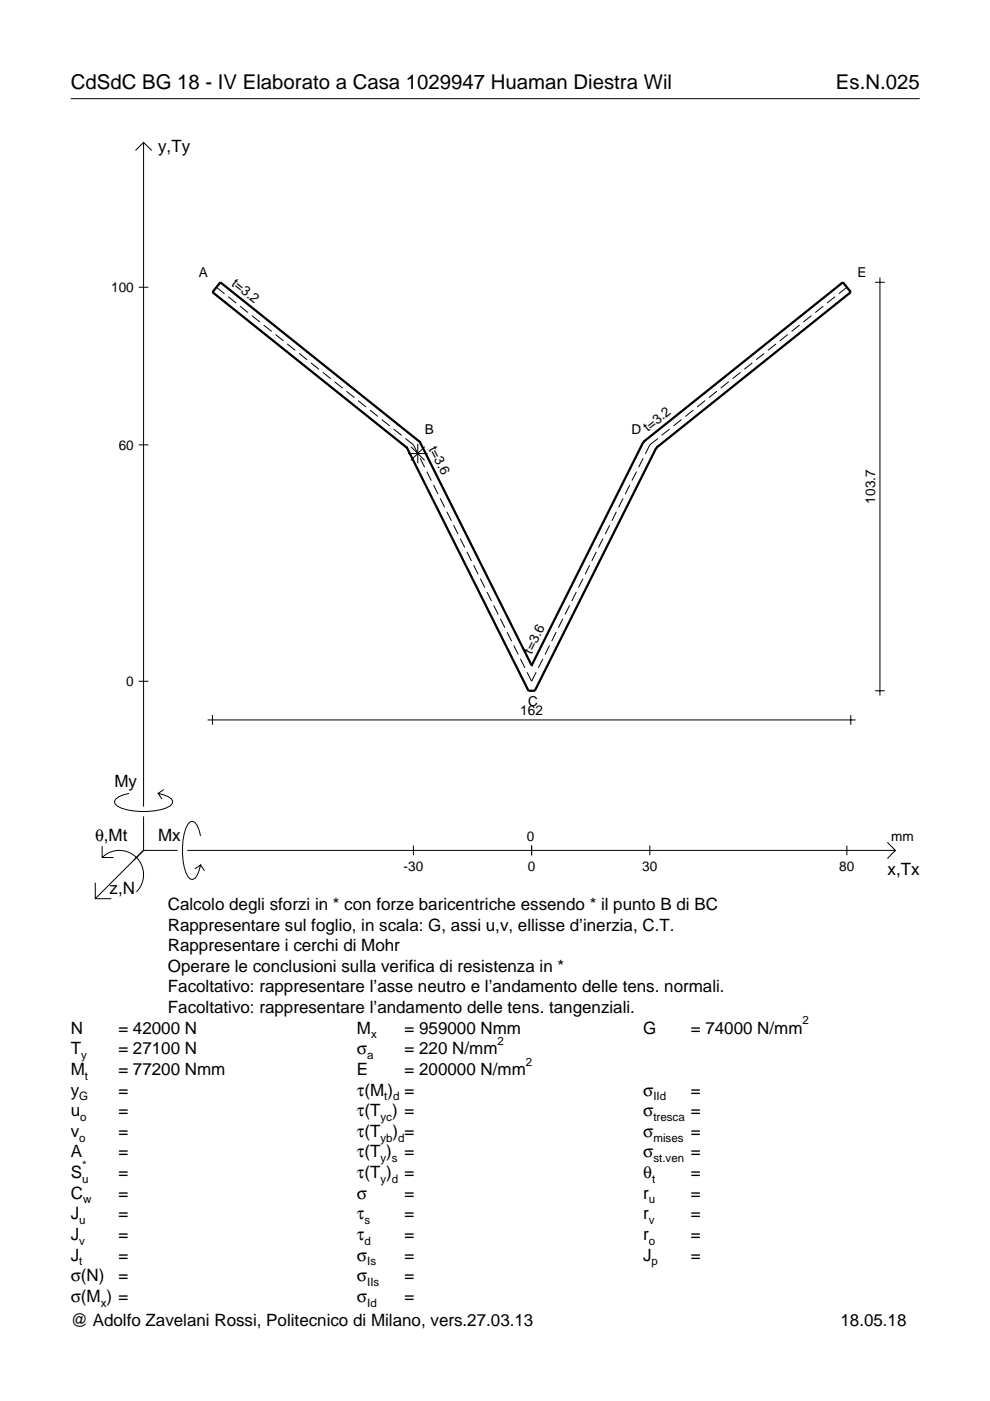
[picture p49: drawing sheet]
<svg xmlns="http://www.w3.org/2000/svg" width="210mm" height="297mm" viewBox="0 0 210 297" stroke-linecap="round" stroke-linejoin="round" font-family="sans-serif">
<defs><g id="words">
<g font-size="4.3">
<text x="15" y="18.9">CdSdC BG 18 - IV Elaborato a Casa 1029947 Huaman Diestra Wil</text>
<text x="177.2" y="18.9">Es.N.025</text>
</g>
<g font-size="3.6">
<text x="33.5" y="32.3">y,Ty</text>
<text x="24.3" y="166.9">My</text>
<text x="20.1" y="178.2">θ,Mt</text>
<text x="33.5" y="178.2">Mx</text>
<text x="188.2" y="185.5">x,Tx</text>
<text x="23.2" y="189.6">z,N</text>
<text x="35.6" y="192.9">Calcolo degli sforzi in * con forze baricentriche essendo * il punto B di BC</text>
<text x="35.6" y="197.3">Rappresentare sul foglio, in scala: G, assi u,v, ellisse d’inerzia, C.T.</text>
<text x="35.6" y="201.7">Rappresentare i cerchi di Mohr</text>
<text x="35.6" y="206">Operare le conclusioni sulla verifica di resistenza in *</text>
<text x="35.6" y="210.4">Facoltativo: rappresentare l’asse neutro e l’andamento delle tens. normali.</text>
<text x="35.6" y="214.8">Facoltativo: rappresentare l’andamento delle tens. tangenziali.</text>
<text x="15" y="219.2">N</text>
<text x="25.1" y="219.2">= 42000 N</text>
<text x="75.7" y="219.2">M</text>
<text x="85.8" y="219.2">= 959000 Nmm</text>
<text x="136.4" y="219.2">G</text>
<text x="146.5" y="219.2">= 74000 N/mm</text>
<text x="15" y="227.9">M</text>
<text x="15" y="223.5">T</text>
<text x="25.1" y="227.9">= 77200 Nmm</text>
<text x="25.1" y="223.5">= 27100 N</text>
<text x="75.7" y="223.5">σ</text>
<text x="75.7" y="227.9">E</text>
<text x="85.8" y="223.5">= 220 N/mm</text>
<text x="85.8" y="227.9">= 200000 N/mm</text>
<text x="15" y="232.3">y</text>
<text x="25.1" y="232.3">=</text>
<text x="75.7" y="232.3">τ(M ) =</text>
<text x="136.4" y="232.3">σ</text>
<text x="146.5" y="232.3">=</text>
<text x="15" y="236.7">u</text>
<text x="25.1" y="236.7">=</text>
<text x="75.7" y="236.7">τ(T ) =</text>
<text x="136.4" y="236.7">σ</text>
<text x="146.5" y="236.7">=</text>
<text x="15" y="245.4">A</text>
<text x="15" y="241">v</text>
<text x="25.1" y="241">=</text>
<text x="25.1" y="245.4">=</text>
<text x="75.7" y="245.4">τ(T )</text>
<text x="75.7" y="241">τ(T</text>
<text x="83.3" y="241">) =</text>
<text x="85.8" y="245.4">=</text>
<text x="136.4" y="241">σ</text>
<text x="136.4" y="245.4">σ</text>
<text x="146.5" y="241">=</text>
<text x="146.5" y="245.4">=</text>
<text x="15" y="249.8">S</text>
<text x="25.1" y="249.8">=</text>
<text x="75.7" y="249.8">τ(T )</text>
<text x="85.8" y="249.8">=</text>
<text x="136.4" y="249.8">θ</text>
<text x="146.5" y="249.8">=</text>
<text x="15" y="254.2">C</text>
<text x="25.1" y="254.2">=</text>
<text x="75.7" y="254.2">σ</text>
<text x="85.8" y="254.2">=</text>
<text x="136.4" y="254.2">r</text>
<text x="146.5" y="254.2">=</text>
<text x="15" y="262.9">J</text>
<text x="15" y="258.5">J</text>
<text x="25.1" y="262.9">=</text>
<text x="25.1" y="258.5">=</text>
<text x="75.7" y="258.5">τ</text>
<text x="75.7" y="262.9">τ</text>
<text x="85.8" y="258.5">=</text>
<text x="85.8" y="262.9">=</text>
<text x="136.4" y="262.9">r</text>
<text x="136.4" y="258.5">r</text>
<text x="146.5" y="262.9">=</text>
<text x="146.5" y="258.5">=</text>
<text x="15" y="267.3">J</text>
<text x="25.1" y="267.3">=</text>
<text x="75.7" y="267.3">σ</text>
<text x="85.8" y="267.3">=</text>
<text x="136.4" y="267.3">J</text>
<text x="146.5" y="267.3">=</text>
<text x="15" y="271.7">σ(N)</text>
<text x="25.1" y="271.7">=</text>
<text x="75.7" y="271.7">σ</text>
<text x="85.8" y="271.7">=</text>
<text x="15" y="276">σ(M ) =</text>
<text x="15" y="281.2">@ Adolfo Zavelani Rossi, Politecnico di Milano, vers.27.03.13</text>
<text x="75.7" y="276">σ</text>
<text x="85.8" y="276">=</text>
<text x="178.2" y="281.2">18.05.18</text>
</g>
<g font-size="2.9">
<text x="42.2" y="58.8">A</text>
<text x="181.8" y="58.8">E</text>
<text x="23.6" y="61.9">100</text>
<text x="49" y="60.3" transform="rotate(39 49 60.3)">t=3.2</text>
<text x="25.2" y="95.3">60</text>
<text x="90.1" y="92.1">B</text>
<text x="90.9" y="95.1" transform="rotate(63 90.9 95.1)">t=3.6</text>
<text x="133.9" y="92.1">D</text>
<text x="137.4" y="91.6" transform="rotate(-39 137.4 91.6)">t=3.2</text>
<text x="185.5" y="106.8" transform="rotate(-90 185.5 106.8)">103.7</text>
<text x="112.7" y="138.8" transform="rotate(-63 112.7 138.8)">t=3.6</text>
<text x="26.8" y="145.4">0</text>
<text x="112" y="149.8">C</text>
<text x="110.3" y="151.6">162</text>
<text x="111.7" y="178.2">0</text>
<text x="189" y="178.2">mm</text>
<text x="85.6" y="184.7">-30</text>
<text x="111.9" y="184.7">0</text>
<text x="136.2" y="184.7">30</text>
<text x="178" y="184.7">80</text>
</g>
<g font-size="2.4">
<text x="78.7" y="220.2">x</text>
<text x="105.5" y="221.5">2</text>
<text x="170.2" y="217.2">2</text>
<text x="17.2" y="224.5">y</text>
<text x="77.9" y="224.5">a</text>
<text x="111.5" y="225.9">2</text>
<text x="16.8" y="233.3">G</text>
<text x="18" y="228.9">t</text>
<text x="81.5" y="233.3">t d</text>
<text x="138.5" y="233.3">IId</text>
<text x="17" y="237.7">o</text>
<text x="80.7" y="237.7">yc</text>
<text x="138.5" y="237.7">tresca</text>
<text x="16.8" y="242">o</text>
<text x="80.7" y="242">yb d</text>
<text x="138.5" y="242">mises</text>
<text x="17.4" y="250.8">u</text>
<text x="17.4" y="247.8">*</text>
<text x="80.7" y="246.4">y s</text>
<text x="80.7" y="250.8">y d</text>
<text x="138.2" y="250.8">t</text>
<text x="138.5" y="246.4">st.ven</text>
<text x="17.6" y="255.2">w</text>
<text x="137.6" y="255.2">u</text>
<text x="16.8" y="263.9">v</text>
<text x="16.8" y="259.5">u</text>
<text x="77.3" y="259.5">s</text>
<text x="77.3" y="263.9">d</text>
<text x="137.6" y="263.9">o</text>
<text x="137.6" y="259.5">v</text>
<text x="16.8" y="268.3">t</text>
<text x="77.9" y="268.3">Is</text>
<text x="138.2" y="268.3">p</text>
<text x="77.9" y="272.7">IIs</text>
<text x="21.4" y="277">x</text>
<text x="77.9" y="277">Id</text>
</g>
</g></defs>
<g fill="none" stroke="#000" stroke-width=".21">
<path d="M15 20.9h180M28.7 31.9l1.7-1.7 1.8 1.7M30.4 30.2v140.8M185.5 59.9h2.1M186.6 58.8v88.7M29.4 60.9h2.1M45.9 60.9l1.7 1.4M48.4 62.9l1.7 1.4M50.9 64.9l1.7 1.4M53.4 66.9l1.7 1.4M55.9 68.9l1.7 1.4M58.4 70.9l1.7 1.4"/>
<path d="M60.9 72.9l1.7 1.4M63.4 74.9l1.7 1.4M65.9 76.9l1.7 1.4M68.4 78.9l1.7 1.4M157 78.9l-1.7 1.4M159.5 76.9l-1.7 1.4M162 74.9l-1.7 1.4M164.5 72.9l-1.7 1.4M167 70.9l-1.7 1.4M169.5 68.9l-1.7 1.4M172 66.9l-1.7 1.4M174.5 64.9l-1.7 1.4"/>
<path d="M177 62.9l-1.7 1.4M179.6 60.9l-1.7 1.4M29.4 94.3h2.1M70.9 80.9l1.7 1.4M73.4 82.9l1.7 1.4M75.9 84.9l1.7 1.4M78.4 86.9l1.7 1.4M80.9 89l1.7 1.3M83.4 91l1.7 1.3M86 93l1.7 1.3 .9 1.9M86.5 96.2h4.1M87.1 94.7l2.9 2.9"/>
<path d="M88.6 94.1v4.1M89.1 97.2l.9 1.9M90 94.7l-2.9 2.9M90.5 100l.9 1.9M134.9 100l-.9 1.9M136.4 97.2l-1 1.9M139.5 93l-1.7 1.3-1 1.9M142 91l-1.7 1.3M144.5 89l-1.7 1.3M147 86.9l-1.7 1.4M149.5 84.9l-1.7 1.4M152 82.9l-1.7 1.4"/>
<path d="M154.5 80.9l-1.7 1.4M91.9 102.8l1 1.9M93.3 105.7l1 1.9M94.7 108.5l1 1.9M96.2 111.3l.9 2M97.6 114.2l.9 1.9M99 117l1 1.9M100.4 119.8l1 2M125 119.8l-.9 2M126.4 117l-.9 1.9M127.9 114.2l-1 1.9M129.3 111.3l-1 2"/>
<path d="M130.7 108.5l-1 1.9M132.1 105.7l-.9 1.9M133.5 102.8l-.9 1.9M101.8 122.7l1 1.9M103.3 125.5l.9 1.9M104.7 128.4l.9 1.9M106.1 131.2l.9 1.9M107.5 134l1 1.9M108.9 136.9l1 1.9M110.3 139.7l1 1.9M115.1 139.7l-1 1.9M116.5 136.9l-.9 1.9"/>
<path d="M117.9 134l-.9 1.9M119.3 131.2l-.9 1.9M120.8 128.4l-1 1.9M122.2 125.5l-1 1.9M123.6 122.7l-1 1.9M29.4 144.4h2.1M44 152.6h137.4M45 151.6v2.1M111.8 142.5l.9 1.9 1-1.9M180.4 151.6v2.1M185.5 146.5h2.1M21.7 179.4v2.4h2.4"/>
<path d="M27.3 168.2a3.6 3.6 0 0 0-3 1.7l.1 .5a5.6 5.6 0 0 0 3.8 1.5 13.4 13.4 0 0 0 7.8-1l.5-.5 .1-.5a3.6 3.6 0 0 0-3.1-1.7l.8 1.2M30.4 173.1v7.2M34.7 167.4l-1.2 .8M42.5 177.2a3.6 3.6 0 0 0-1.7-3.1l-.5 .2a5.7 5.7 0 0 0-1.5 3.7 13.3 13.3 0 0 0 1 7.9l.5 .5 .5 .1a3.6 3.6 0 0 0 1.7-3.1l-1.2 .8M87.7 179.3v2M112.7 179.3v2M137.8 179.3v2M179.6 179.3v2M188.1 178.6l1.7 1.7-1.7 1.7M20.2 187.2v3.3h3.4M21.7 181.8a5.1 5.1 0 0 1 7.2 0 5.1 5.1 0 0 1 0 7.3M30.4 180.3l-10.2 10.2"/>
<path d="M30.4 180.3h7.2M39.7 180.3h150.1M42.5 183.4l.8 1.2"/>
</g>
<path d="M86.3 94.9h.1M86.3 94.9l25.7 51.6h1.4l25.8-51.6M89 93.7h.1M89 93.7l-42.3-33.8-1.7 2 41.3 33M89 93.7l23.7 47.4M136.4 93.7h.1M136.4 93.7l-23.7 47.4M136.4 93.7l42.3-33.8 1.7 2-41.2 33M139.2 94.9h.1M112.7 141.1h.1" fill="none" stroke="#000" stroke-width=".48"/>
<use href="#words"/>
</svg>
